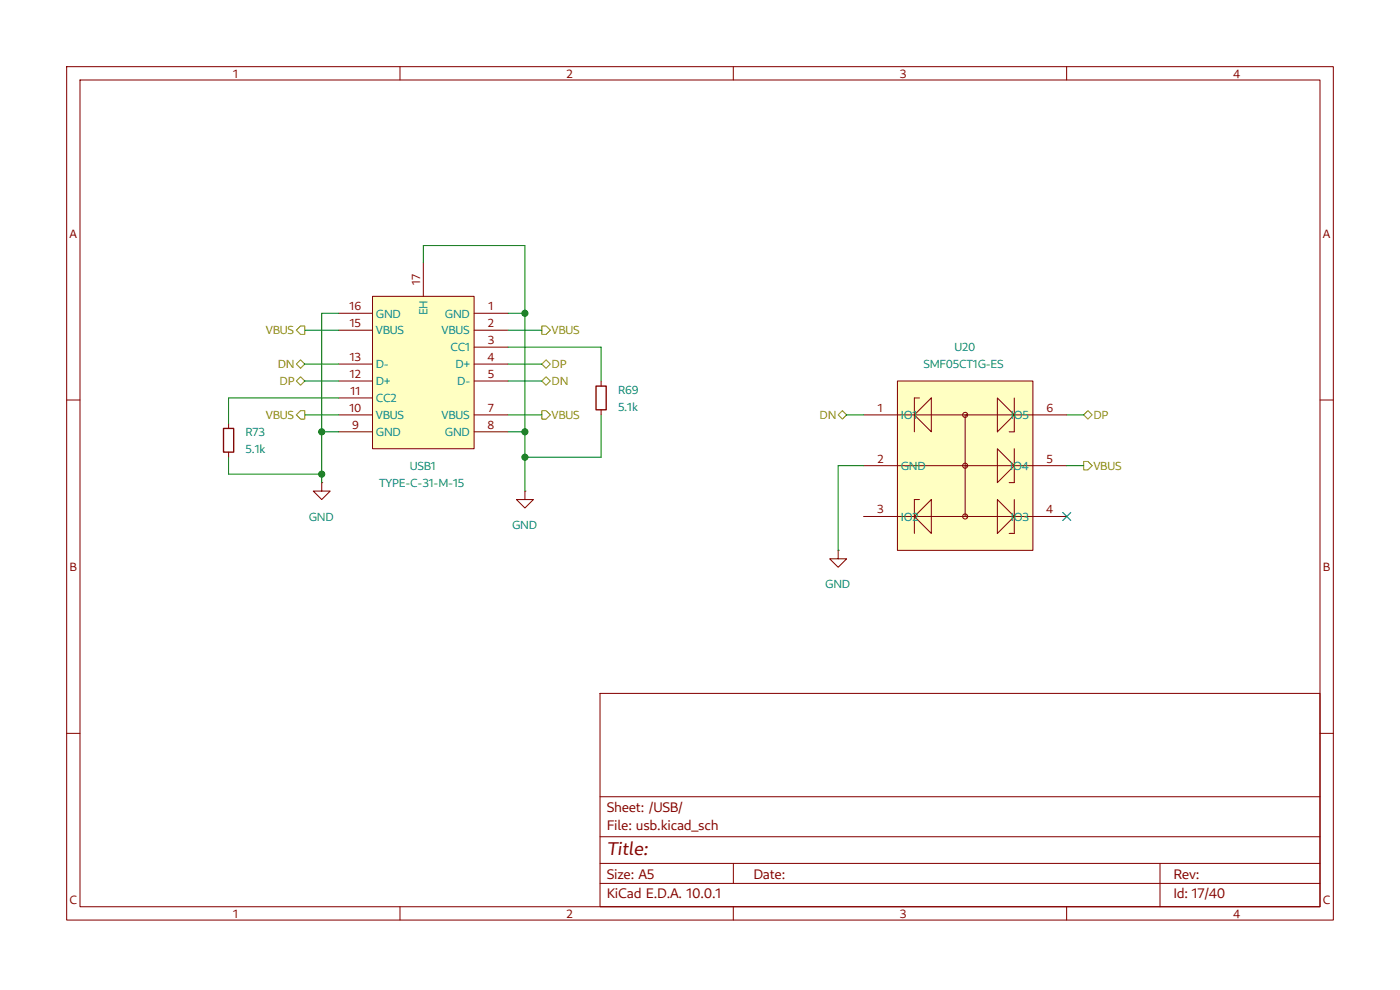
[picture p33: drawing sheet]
<svg xmlns="http://www.w3.org/2000/svg" width="297mm" height="210mm" viewBox="0 0 297 210" stroke-linecap="round" stroke-linejoin="round" font-family="sans-serif">
<defs><g id="words">
<text font-size="4" fill="#840000" x="128.7" y="181.5">Title:</text>
<g font-size="3" fill="#840000">
<text x="128.7" y="172.2">Sheet: /USB/</text>
<text x="128.7" y="176">File: usb.kicad_sch</text>
<text x="128.7" y="190.4">KiCad E.D.A. 10.0.1</text>
<text x="128.7" y="186.5">Size: A5</text>
<text x="159.8" y="186.5">Date:</text>
<text x="248.9" y="186.5">Rev:</text>
<text x="248.9" y="190.4">Id: 17/40</text>
</g>
<g font-size="2.6" fill="#840000">
<text x="49.5" y="16.5">1</text>
<text x="120.2" y="16.5">2</text>
<text x="190.9" y="16.5">3</text>
<text x="261.6" y="16.5">4</text>
<text x="14.8" y="50.4">A</text>
<text x="280.6" y="50.4">A</text>
<text x="14.7" y="121.1">B</text>
<text x="280.6" y="121.1">B</text>
<text x="14.7" y="191.8">C</text>
<text x="280.6" y="191.8">C</text>
<text x="49.5" y="194.7">1</text>
<text x="120.2" y="194.7">2</text>
<text x="190.9" y="194.7">3</text>
<text x="261.6" y="194.7">4</text>
</g>
<g font-size="2.5" fill="#840000">
<text x="74.2" y="65.8">16</text>
<text x="89.1" y="60.5" transform="rotate(-90 89.1 60.5)">17</text>
<text x="103.6" y="65.8">1</text>
<text x="74.2" y="69.4">15</text>
<text x="103.5" y="69.4">2</text>
<text x="74.2" y="76.6">13</text>
<text x="103.4" y="76.6">4</text>
<text x="103.5" y="73">3</text>
<text x="74.2" y="80.2">12</text>
<text x="74.4" y="83.8">11</text>
<text x="103.5" y="80.2">5</text>
<text x="74.1" y="87.3">10</text>
<text x="103.5" y="87.3">7</text>
<text x="186.3" y="87.3">1</text>
<text x="222" y="87.3">6</text>
<text x="74.7" y="90.9">9</text>
<text x="103.4" y="90.9">8</text>
<text x="186.1" y="98.1">2</text>
<text x="222" y="98.1">5</text>
<text x="186.1" y="108.9">3</text>
<text x="222" y="108.9">4</text>
</g>
<g font-size="2.5" fill="#848400">
<text x="56.4" y="70.9">VBUS</text>
<text x="117" y="70.9">VBUS</text>
<text x="58.9" y="78.1">DN</text>
<text x="59.3" y="81.7">DP</text>
<text x="117" y="78.1">DP</text>
<text x="117" y="81.7">DN</text>
<text x="56.4" y="88.9">VBUS</text>
<text x="117" y="88.9">VBUS</text>
<text x="173.9" y="88.9">DN</text>
<text x="232" y="88.9">DP</text>
<text x="232" y="99.7">VBUS</text>
</g>
<g font-size="2.5" fill="#008484">
<text x="79.7" y="70.9">VBUS</text>
<text x="79.7" y="67.4">GND</text>
<text x="90.7" y="66.9" transform="rotate(-90 90.7 66.9)">EH</text>
<text x="93.7" y="70.9">VBUS</text>
<text x="94.4" y="67.4">GND</text>
<text x="95.6" y="74.5">CC1</text>
<text x="202.5" y="74.5">U20</text>
<text x="79.7" y="81.7">D+</text>
<text x="79.7" y="78.1">D-</text>
<text x="96.6" y="78.1">D+</text>
<text x="97" y="81.7">D-</text>
<text x="131.1" y="83.5">R69</text>
<text x="195.9" y="78.1">SMF05CT1G-ES</text>
<text x="79.7" y="88.9">VBUS</text>
<text x="79.7" y="85.3">CC2</text>
<text x="93.7" y="88.9">VBUS</text>
<text x="131.1" y="87.1">5.1k</text>
<text x="191.1" y="88.9">IO1</text>
<text x="214.4" y="88.9">IO5</text>
<text x="52.1" y="92.5">R73</text>
<text x="79.7" y="92.5">GND</text>
<text x="94.4" y="92.5">GND</text>
<text x="52.1" y="96.1">5.1k</text>
<text x="86.9" y="99.7">USB1</text>
<text x="191.1" y="99.7">GND</text>
<text x="214.3" y="99.7">IO4</text>
<text x="80.4" y="103.3">TYPE-C-31-M-15</text>
<text x="65.5" y="110.5">GND</text>
<text x="108.6" y="112.3">GND</text>
<text x="191.1" y="110.5">IO2</text>
<text x="214.4" y="110.5">IO3</text>
<text x="175.1" y="124.8">GND</text>
</g>
</g></defs>
<g fill="none" stroke="#840000" stroke-width=".22">
<path d="M14.1 14.1h268.8v181.1h-268.8zM17 17h263v175.3h-263zM84.9 14.1v2.9M155.6 14.1v2.9M226.3 14.1v2.9M14.1 84.9h2.9M280 84.9h2.9M14.1 155.6h2.9M127.3 147.1h152.7v45.2h-152.7zM280 155.6h2.9M127.3 177.5h152.7M127.3 169h152.7"/>
<path d="M84.9 192.3v2.9M127.3 187.4h152.7M127.3 183.2h152.7M155.6 192.3v2.9M155.6 183.2v4.2M226.3 192.3v2.9M246.1 183.2v9.1"/>
</g>
<path d="M79 62.9h21.6v32.3h-21.6z" fill="#ffffc2"/>
<g fill="none" stroke="#840000" stroke-width=".22">
<path d="M89.8 55.7v7.2M71.8 66.5h7.2M71.8 70h7.2M71.8 77.2h7.2M79 62.9h21.6v32.3h-21.6zM100.6 66.5h7.2M100.6 70h7.2M100.6 73.6h7.2M100.6 77.2h7.2M48.5 89.8v1.1M48.5 95.9v1.1M71.8 80.8h7.2"/>
<path d="M71.8 88h7.2M71.8 91.6h7.2M71.8 84.4h7.2M100.6 80.8h7.2M100.6 88h7.2M100.6 91.6h7.2M127.5 80.8v1.1M127.5 86.9v1.1M68.3 102.4v1.8h1.7l-1.7 1.8-1.8-1.8h1.8M68.3 102.4h.1M111.4 104.2v1.8h1.8l-1.8 1.8-1.8-1.8h1.8M111.4 104.2h.1"/>
<path d="M177.8 116.7v1.8h1.8l-1.8 1.8-1.8-1.8h1.8M177.8 116.7h.1"/>
</g>
<path d="M47.4 90.9h2.2v5h-2.2zM126.4 81.9h2.2v5h-2.2z" fill="none" stroke="#840000" stroke-width=".29"/>
<g fill="#ffffc2">
<path d="M190.4 80.8h28.7v35.9h-28.7z"/>
<path d="M194 88l3.6-3.6v7.2z"/>
<path d="M194 109.6l3.6-3.6v7.2z"/>
<path d="M211.6 84.4l3.6 3.6-3.6 3.6z"/>
<path d="M211.6 95.2l3.6 3.6-3.6 3.6z"/>
<path d="M211.6 106l3.6 3.6-3.6 3.6z"/>
</g>
<g fill="none" stroke="#840000" stroke-width=".22">
<path d="M183.2 88h43.1M183.2 98.8h43.1M190.4 80.8h28.7v35.9h-28.7zM194 88l3.6-3.6v7.2zM195.1 84.4h-1.1v7.2M204.8 88v21.6M211.6 84.4l3.6 3.6-3.6 3.6zM211.6 95.2l3.6 3.6-3.6 3.6zM215.2 84.4v7.2h-1.1M215.2 95.2v7.2h-1.1M183.2 109.6h43.1M194 109.6l3.6-3.6v7.2z"/>
<path d="M195.1 106h-1.1v7.2M211.6 106l3.6 3.6-3.6 3.6zM215.2 106v7.2h-1.1"/>
<circle cx="204.8" cy="88" r=".54"/>
<circle cx="204.8" cy="98.8" r=".54"/>
<circle cx="204.8" cy="109.6" r=".54"/>
</g>
<g fill="#840000" stroke="#840000" stroke-width=".21">
<circle cx="205.1" cy="88" r=".11"/>
<circle cx="205.1" cy="98.8" r=".11"/>
<circle cx="205.1" cy="109.6" r=".11"/>
</g>
<path d="M62.9 77.2l.9-.9 .9 .9-.9 .9zM63.8 69.1h.9v1.8h-.9l-.9-.9zM115 77.2l.8-.9 .9 .9-.9 .9zM115 69.1h.8l.9 .9-.9 .9h-.8zM62.9 80.8l.9-.9 .9 .9-.9 .9zM63.8 87.1h.9v1.8h-.9l-.9-.9zM115 80.8l.8-.9 .9 .9-.9 .9zM115 87.1h.8l.9 .9-.9 .9h-.8zM177.8 88l.9-.9 .9 .9-.9 .9zM229.9 88l.9-.9 .9 .9-.9 .9zM229.9 97.9h.9l.9 .9-.9 .9h-.9z" fill="none" stroke="#848400" stroke-width=".22"/>
<g fill="none" stroke="#008400" stroke-width=".22">
<path d="M89.8 55.7v-3.6h21.6v52.1M64.7 70h7.1M64.7 77.2h7.1M71.8 66.5h-3.5v35.9M107.8 70h7.2M107.8 77.2h7.2M107.8 66.5h3.6M107.8 73.6h19.7v7.2M48.5 97v3.6h19.8M64.7 88h7.1M64.7 80.8h7.1M68.3 91.6h3.5"/>
<path d="M71.8 84.4h-23.3v5.4M107.8 91.6h3.6M107.8 88h7.2M107.8 80.8h7.2M127.5 88v9h-16.1M179.6 88h3.6M183.2 98.8h-5.4v17.9M226.3 88h3.6M226.3 98.8h3.6"/>
</g>
<path d="M225.4 108.7l1.8 1.7M227.2 108.7l-1.8 1.7" fill="none" stroke="#000084" stroke-width=".22"/>
<g fill="#008400" stroke="#008400" stroke-width=".21">
<circle cx="111.4" cy="97" r=".65"/>
<circle cx="111.4" cy="91.6" r=".65"/>
<circle cx="68.3" cy="91.6" r=".65"/>
<circle cx="68.3" cy="100.6" r=".65"/>
<circle cx="111.4" cy="66.5" r=".65"/>
</g>
<use href="#words"/>
</svg>
